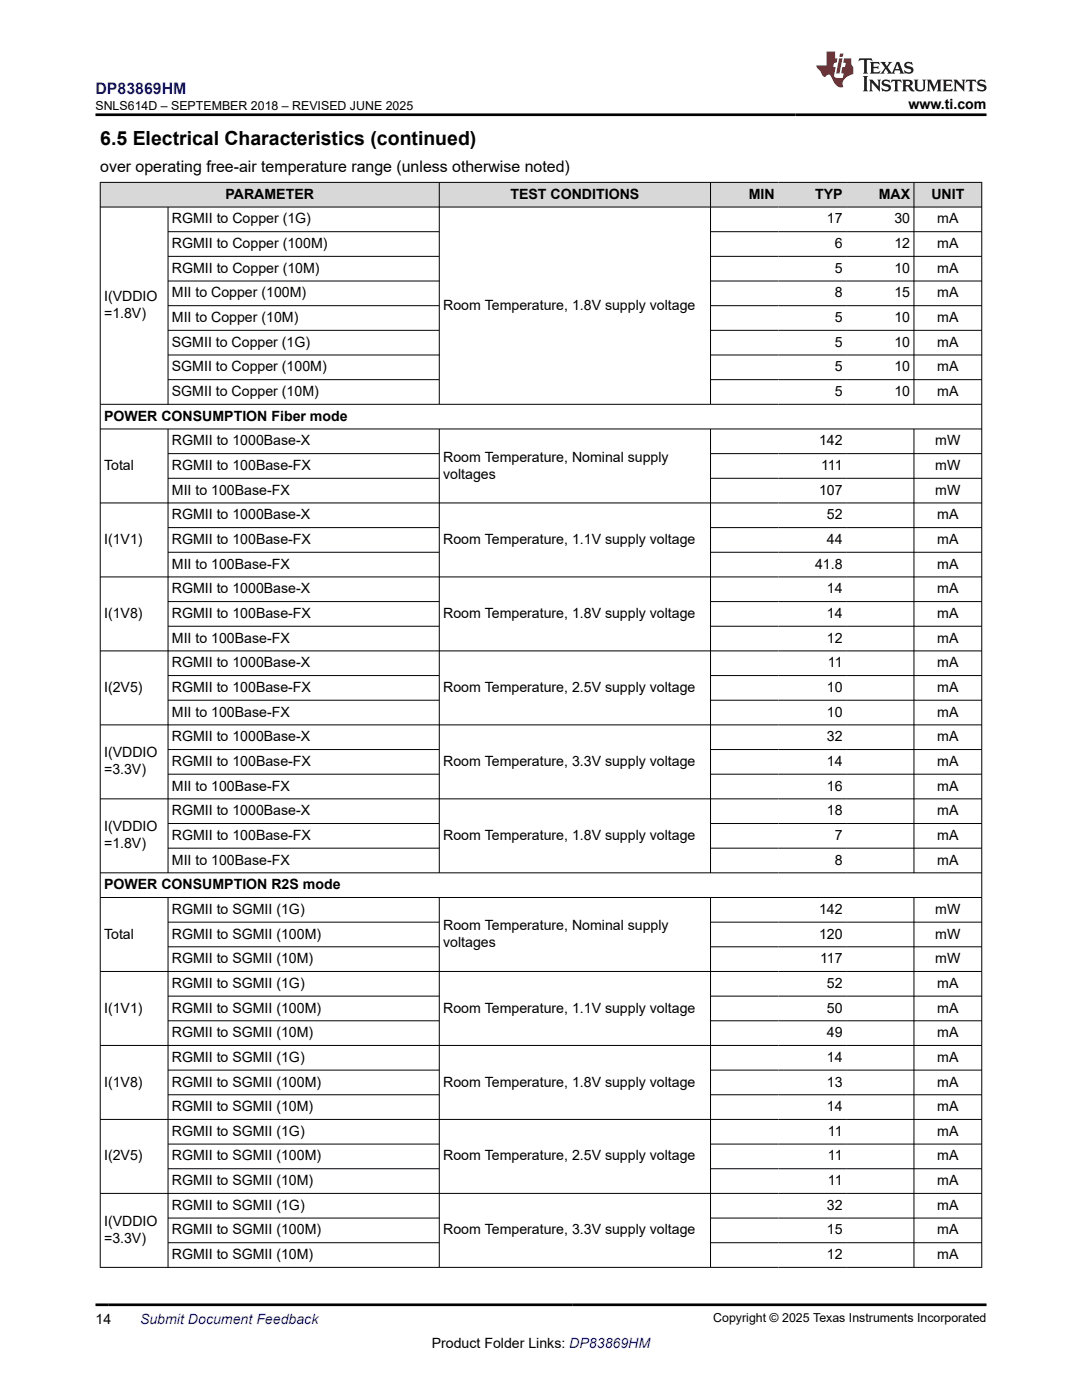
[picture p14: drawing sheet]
<svg xmlns="http://www.w3.org/2000/svg" width="216mm" height="279mm" viewBox="0 0 216 279" stroke-linecap="round" stroke-linejoin="round" font-family="sans-serif">
<defs><g id="words">
<text font-size="3.9" x="20" y="28.8">6.5 Electrical Characteristics (continued)</text>
<text font-size="3.2" fill="#00f" x="19.1" y="18.7">DP83869HM</text>
<text font-size="3.2" x="20" y="34.3">over operating free-air temperature range (unless otherwise noted)</text>
<g font-size="2.8">
<text x="181.3" y="21.8">www.ti.com</text>
<text x="45" y="39.7">PARAMETER</text>
<text x="101.9" y="39.7">TEST CONDITIONS</text>
<text x="149.4" y="39.7">MIN</text>
<text x="162.6" y="39.7">TYP</text>
<text x="175.3" y="39.7">MAX</text>
<text x="185.8" y="39.7">UNIT</text>
<text x="34.3" y="44.6">RGMII to Copper (1G)</text>
<text x="165" y="44.6">17</text>
<text x="178.5" y="44.6">30</text>
<text x="187" y="44.6">mA</text>
<text x="34.3" y="49.5">RGMII to Copper (100M)</text>
<text x="166.6" y="49.5">6</text>
<text x="178.5" y="49.5">12</text>
<text x="187" y="49.5">mA</text>
<text x="34.3" y="54.4">RGMII to Copper (10M)</text>
<text x="34.3" y="59.4">MII to Copper (100M)</text>
<text x="166.6" y="54.4">5</text>
<text x="166.6" y="59.4">8</text>
<text x="178.5" y="54.4">10</text>
<text x="178.5" y="59.4">15</text>
<text x="187" y="54.4">mA</text>
<text x="187" y="59.4">mA</text>
<text x="20.8" y="60.1">I(VDDIO</text>
<text x="20.8" y="63.5">=1.8V)</text>
<text x="34.3" y="64.3">MII to Copper (10M)</text>
<text x="88.4" y="61.8">Room Temperature, 1.8V supply voltage</text>
<text x="166.6" y="64.3">5</text>
<text x="178.5" y="64.3">10</text>
<text x="187" y="64.3">mA</text>
<text x="34.3" y="69.2">SGMII to Copper (1G)</text>
<text x="166.6" y="69.2">5</text>
<text x="178.5" y="69.2">10</text>
<text x="187" y="69.2">mA</text>
<text x="34.3" y="74.1">SGMII to Copper (100M)</text>
<text x="166.6" y="74.1">5</text>
<text x="178.5" y="74.1">10</text>
<text x="187" y="74.1">mA</text>
<text x="20.8" y="84">POWER CONSUMPTION Fiber mode</text>
<text x="34.3" y="79">SGMII to Copper (10M)</text>
<text x="166.6" y="79">5</text>
<text x="178.5" y="79">10</text>
<text x="187" y="79">mA</text>
<text x="34.3" y="88.9">RGMII to 1000Base-X</text>
<text x="163.4" y="88.9">142</text>
<text x="186.6" y="88.9">mW</text>
<text x="20.8" y="93.8">Total</text>
<text x="34.3" y="93.8">RGMII to 100Base-FX</text>
<text x="88.4" y="92.1">Room Temperature, Nominal supply</text>
<text x="88.4" y="95.5">voltages</text>
<text x="163.8" y="93.8">111</text>
<text x="186.6" y="93.8">mW</text>
<text x="34.3" y="98.7">MII to 100Base-FX</text>
<text x="163.4" y="98.7">107</text>
<text x="186.6" y="98.7">mW</text>
<text x="34.3" y="103.6">RGMII to 1000Base-X</text>
<text x="165" y="103.6">52</text>
<text x="187" y="103.6">mA</text>
<text x="20.8" y="108.6">I(1V1)</text>
<text x="34.3" y="108.6">RGMII to 100Base-FX</text>
<text x="34.3" y="113.5">MII to 100Base-FX</text>
<text x="88.4" y="108.6">Room Temperature, 1.1V supply voltage</text>
<text x="162.6" y="113.5">41.8</text>
<text x="165" y="108.6">44</text>
<text x="187" y="108.6">mA</text>
<text x="187" y="113.5">mA</text>
<text x="34.3" y="118.4">RGMII to 1000Base-X</text>
<text x="165" y="118.4">14</text>
<text x="187" y="118.4">mA</text>
<text x="20.8" y="123.3">I(1V8)</text>
<text x="34.3" y="123.3">RGMII to 100Base-FX</text>
<text x="88.4" y="123.3">Room Temperature, 1.8V supply voltage</text>
<text x="165" y="123.3">14</text>
<text x="187" y="123.3">mA</text>
<text x="34.3" y="128.3">MII to 100Base-FX</text>
<text x="165" y="128.3">12</text>
<text x="187" y="128.3">mA</text>
<text x="34.3" y="133.2">RGMII to 1000Base-X</text>
<text x="165.2" y="133.2">11</text>
<text x="187" y="133.2">mA</text>
<text x="20.8" y="138.1">I(2V5)</text>
<text x="34.3" y="138.1">RGMII to 100Base-FX</text>
<text x="34.3" y="143">MII to 100Base-FX</text>
<text x="88.4" y="138.1">Room Temperature, 2.5V supply voltage</text>
<text x="165" y="138.1">10</text>
<text x="165" y="143">10</text>
<text x="187" y="138.1">mA</text>
<text x="187" y="143">mA</text>
<text x="34.3" y="147.9">RGMII to 1000Base-X</text>
<text x="165" y="147.9">32</text>
<text x="187" y="147.9">mA</text>
<text x="20.8" y="151.2">I(VDDIO</text>
<text x="20.8" y="154.6">=3.3V)</text>
<text x="34.3" y="152.9">RGMII to 100Base-FX</text>
<text x="88.4" y="152.9">Room Temperature, 3.3V supply voltage</text>
<text x="165" y="152.9">14</text>
<text x="187" y="152.9">mA</text>
<text x="34.3" y="157.8">MII to 100Base-FX</text>
<text x="165" y="157.8">16</text>
<text x="187" y="157.8">mA</text>
<text x="20.8" y="165.9">I(VDDIO</text>
<text x="34.3" y="162.7">RGMII to 1000Base-X</text>
<text x="34.3" y="167.6">RGMII to 100Base-FX</text>
<text x="88.4" y="167.6">Room Temperature, 1.8V supply voltage</text>
<text x="165" y="162.7">18</text>
<text x="166.6" y="167.6">7</text>
<text x="187" y="162.7">mA</text>
<text x="187" y="167.6">mA</text>
<text x="20.8" y="169.3">=1.8V)</text>
<text x="34.3" y="172.5">MII to 100Base-FX</text>
<text x="166.6" y="172.5">8</text>
<text x="187" y="172.5">mA</text>
<text x="20.8" y="177.5">POWER CONSUMPTION R2S mode</text>
<text x="34.3" y="182.4">RGMII to SGMII (1G)</text>
<text x="88.4" y="185.6">Room Temperature, Nominal supply</text>
<text x="163.4" y="182.4">142</text>
<text x="186.6" y="182.4">mW</text>
<text x="20.8" y="187.3">Total</text>
<text x="34.3" y="187.3">RGMII to SGMII (100M)</text>
<text x="88.4" y="189">voltages</text>
<text x="163.4" y="187.3">120</text>
<text x="186.6" y="187.3">mW</text>
<text x="34.3" y="192.2">RGMII to SGMII (10M)</text>
<text x="34.3" y="197.2">RGMII to SGMII (1G)</text>
<text x="163.6" y="192.2">117</text>
<text x="165" y="197.2">52</text>
<text x="186.6" y="192.2">mW</text>
<text x="187" y="197.2">mA</text>
<text x="20.8" y="202.1">I(1V1)</text>
<text x="34.3" y="202.1">RGMII to SGMII (100M)</text>
<text x="88.4" y="202.1">Room Temperature, 1.1V supply voltage</text>
<text x="165" y="202.1">50</text>
<text x="187" y="202.1">mA</text>
<text x="34.3" y="207">RGMII to SGMII (10M)</text>
<text x="165" y="207">49</text>
<text x="187" y="207">mA</text>
<text x="34.3" y="211.9">RGMII to SGMII (1G)</text>
<text x="165" y="211.9">14</text>
<text x="187" y="211.9">mA</text>
<text x="20.8" y="216.8">I(1V8)</text>
<text x="34.3" y="216.8">RGMII to SGMII (100M)</text>
<text x="34.3" y="221.8">RGMII to SGMII (10M)</text>
<text x="88.4" y="216.8">Room Temperature, 1.8V supply voltage</text>
<text x="165" y="216.8">13</text>
<text x="165" y="221.8">14</text>
<text x="187" y="216.8">mA</text>
<text x="187" y="221.8">mA</text>
<text x="34.3" y="226.7">RGMII to SGMII (1G)</text>
<text x="165.2" y="226.7">11</text>
<text x="187" y="226.7">mA</text>
<text x="20.8" y="231.6">I(2V5)</text>
<text x="34.3" y="231.6">RGMII to SGMII (100M)</text>
<text x="88.4" y="231.6">Room Temperature, 2.5V supply voltage</text>
<text x="165.2" y="231.6">11</text>
<text x="187" y="231.6">mA</text>
<text x="34.3" y="236.5">RGMII to SGMII (10M)</text>
<text x="165.2" y="236.5">11</text>
<text x="187" y="236.5">mA</text>
<text x="20.8" y="244.7">I(VDDIO</text>
<text x="34.3" y="241.4">RGMII to SGMII (1G)</text>
<text x="165" y="241.4">32</text>
<text x="187" y="241.4">mA</text>
<text x="20.8" y="248.1">=3.3V)</text>
<text x="34.3" y="246.4">RGMII to SGMII (100M)</text>
<text x="34.3" y="251.3">RGMII to SGMII (10M)</text>
<text x="88.4" y="246.4">Room Temperature, 3.3V supply voltage</text>
<text x="165" y="246.4">15</text>
<text x="165" y="251.3">12</text>
<text x="187" y="246.4">mA</text>
<text x="187" y="251.3">mA</text>
<text x="19.1" y="264.2">14</text>
<text x="86.1" y="269">Product Folder Links: DP83869HM</text>
</g>
<text font-size="2.8" fill="#00f" x="27.9" y="264.2">Submit Document Feedback</text>
<g font-size="2.5">
<text x="19.1" y="21.9">SNLS614D – SEPTEMBER 2018 – REVISED JUNE 2025</text>
<text x="142.3" y="263.9">Copyright © 2025 Texas Instruments Incorporated</text>
</g>
</g></defs>
<g fill="#d8d8d8">
<path d="M20 36.4h175.9v4.9h-175.9z" fill-rule="evenodd"/>
<path d="M20.1 36.5h67.5v4.8h-67.5z" fill-rule="evenodd"/>
<path d="M87.7 36.5h54v4.8h-54z" fill-rule="evenodd"/>
<path d="M141.8 36.5h13.5v4.8h-13.5z" fill-rule="evenodd"/>
<path d="M155.3 36.5h13.5v4.8h-13.5z" fill-rule="evenodd"/>
<path d="M168.8 36.5h13.5v4.8h-13.5z" fill-rule="evenodd"/>
<path d="M182.4 36.5h13.4v4.8h-13.4z" fill-rule="evenodd"/>
</g>
<g fill="none" stroke="#000" stroke-width=".2">
<path d="M19.9 36.4h176.1M20 36.3v216.7M87.7 36.3v44.5M141.8 36.3v44.5M182.4 36.3v44.5M195.9 36.3v216.7M19.9 41.3h176.1M33.5 41.3v39.5M33.5 46.2h54.2M33.5 51.2h54.2M33.5 56.1h54.2M141.8 46.2h54.2"/>
<path d="M141.8 51.2h54.2M141.8 56.1h54.2M33.5 61h54.2M33.5 65.9h54.2M33.5 70.8h54.2M33.5 75.8h54.2M141.8 61h54.2M141.8 65.9h54.2M141.8 70.8h54.2M141.8 75.8h54.2M19.9 80.7h176.1M19.9 85.6h176.1"/>
<path d="M33.5 85.6v88.7M33.5 90.5h54.2M33.5 95.5h54.2M87.7 85.6v88.7M141.8 85.6v88.7M141.8 90.5h54.2M141.8 95.5h54.2M182.4 85.6v88.7M19.9 100.4h176.1M33.5 105.3h54.2M33.5 110.2h54.2M141.8 105.3h54.2"/>
<path d="M141.8 110.2h54.2M196 115.1h-176.1M33.5 120.1h54.2M33.5 125h54.2M33.5 134.8h54.2M33.5 139.7h54.2M141.8 120.1h54.2M141.8 125h54.2M141.8 134.8h54.2M141.8 139.7h54.2M196 129.9h-176.1M33.5 149.6h54.2"/>
<path d="M33.5 154.5h54.2M141.8 149.6h54.2M141.8 154.5h54.2M196 144.7h-176.1M196 159.4h-176.1M19.9 174.2h176.1M19.9 179.1h176.1M33.5 179.1v73.9M33.5 164.4h54.2M33.5 169.3h54.2M87.7 179.1v73.9M141.8 179.1v73.9"/>
<path d="M141.8 164.4h54.2M141.8 169.3h54.2M182.4 179.1v73.9M33.5 184h54.2M33.5 189h54.2M33.5 198.8h54.2M141.8 184h54.2M141.8 189h54.2M141.8 198.8h54.2M196 193.9h-176.1M33.5 203.7h54.2M33.5 213.6h54.2"/>
<path d="M33.5 218.5h54.2M141.8 203.7h54.2M141.8 213.6h54.2M141.8 218.5h54.2M196 208.6h-176.1M19.9 223.4h176.1M33.5 228.3h54.2M33.5 233.2h54.2M141.8 228.3h54.2M141.8 233.2h54.2M196 238.2h-176.1M19.9 252.9h176.1"/>
<path d="M33.5 243.1h54.2M33.5 248h54.2M141.8 243.1h54.2M141.8 248h54.2"/>
</g>
<path d="M171.5 11.6l-.2 .6 .5-.2h.6v.1v2.2l-.2 .4h1l-.2-.4v-2.2v-.1h.5l.6 .2-.2-.6zM173.6 12.4l.2 .3v1.6l-.2 .4h1.9l.1-.6a1.08 1.08 0 0 1-1.3 .2v-.7h.6l.4 .2v-.7l-.4 .2h-.6v-.5l.2-.2a1 1 0 0 1 1 .3l-.1-.5zM175.7 12.4l.9 1.1-1 1.2h.9l-.2-.2 .5-.8 .4 .8-.2 .2h1.6l-.2-.2 .2-.5h.9l.1 .5-.1 .2h.9l-.2-.4-.8-1.9h-.5l-.9 2.1-.9-1.1 .9-1h-.8l.2 .2-.4 .6-.4-.6 .2-.2zM179 12.8l.4 1h-.7zM180.7 12.5a.65 .65 0 0 0-.2 .7 .65 .65 0 0 0 .6 .5l.6 .1 .1 .3a.79 .79 0 0 1-.7 .4 .79 .79 0 0 1-.7-.5l.1 .7 .2-.1a.93 .93 0 0 0 1.1 0 .93 .93 0 0 0 .4-.9 1.46 1.46 0 0 0-1.2-.6l-.1-.3a1.09 1.09 0 0 1 1.2 .2l-.2-.6-.1 .1-.5-.2zM172.2 15.2l.2 .4v2.2l-.2 .4h1l-.2-.4v-2.2l.2-.4zM173.4 15.9l.2 .4v1.5l-.2 .4h.8l-.3-.4 .1-1.3 1.6 1.8v-2l.2-.4h-.7l.1 .2 .1 1.1-1.2-1.3zM176.2 16a.65 .65 0 0 0-.2 .8 .65 .65 0 0 0 .6 .4l.6 .2 .1 .2a.79 .79 0 0 1-.7 .4 .79 .79 0 0 1-.7-.5l.1 .7 .2-.1a.93 .93 0 0 0 1.1 .1 .93 .93 0 0 0 .4-1 1.46 1.46 0 0 0-1.2-.5l-.1-.4a1.09 1.09 0 0 1 1.2 .2l-.1-.6-.2 .1-.5-.1zM177.9 15.9l-.1 .6a.63 .63 0 0 1 .8-.3v1.6l-.3 .4h1l-.2-.4v-1.6a.66 .66 0 0 1 .8 .3l-.1-.6zM180 15.9l.2 .4v1.5l-.2 .4h1l-.2-.2-.1-.7h.5l.1 .2a.79 .79 0 0 0 1.2 .6l-1-.9a.61 .61 0 0 0 .6-.6 .61 .61 0 0 0-.5-.7zM180.8 16.2h.1a.47 .47 0 0 1 .5 .1 .47 .47 0 0 1 .1 .5l-.1 .1-.7 .1zM182.3 15.9l.2 .2a2.27 2.27 0 0 0 .4 2 1.04 1.04 0 0 0 1.7-.7v-1.3l.2-.2h-.8l.2 .4v1.1a.6 .6 0 0 1-.6 .6 .6 .6 0 0 1-.6-.6v-1.1l.3-.4zM184.9 15.9l.2 .4v1.5l-.2 .4h.8l-.3-.4v-1.4l.9 1.9 .9-1.9v1.4l-.3 .4h1l-.2-.4v-1.5l.2-.4h-.8l-.7 1.5-.6-1.5zM188.1 15.9l.2 .4v1.5l-.2 .4h1.9l.1-.6a1.09 1.09 0 0 1-1.3 .2v-.7h.6l.4 .2v-.6l-.4 .2h-.6v-.6l.2-.1a1.01 1.01 0 0 1 1 .3l-.1-.6zM190.2 15.9l.3 .4v1.5l-.3 .4h.8l-.2-.4v-1.3l1.6 1.8v-2l.2-.4h-.7l.2 .2v1.1l-1.2-1.3zM192.8 15.9l-.1 .6a.63 .63 0 0 1 .8-.3v1.6l-.3 .4h1l-.2-.4v-1.6a.66 .66 0 0 1 .8 .3l-.1-.6zM195.2 16a.65 .65 0 0 0-.2 .8 .65 .65 0 0 0 .6 .4l.6 .2 .2 .2a.79 .79 0 0 1-.7 .4 .79 .79 0 0 1-.7-.5l.1 .7 .2-.1a.93 .93 0 0 0 1 .1 .93 .93 0 0 0 .5-1 1.46 1.46 0 0 0-1.3-.5v-.4a1.09 1.09 0 0 1 1.2 .2l-.2-.6-.2 .1-.5-.1z" fill="#231f20"/>
<path d="M164.9 10.3v2.7h-2l.1 .4 .8 1a.95 .95 0 0 0 1 .9 .59 .59 0 0 1 .5-.4 .59 .59 0 0 1 .5 .3l.4 .8a1.59 1.59 0 0 0 2.1 1.4 1.61 1.61 0 0 1 1-2.3l1-.3-.1-1.5a1.59 1.59 0 0 1-.3-1.7h-1.5l-.2 .9h.6l-.2 .9h-.5l-.2 .9v.3l.4 .1-.1 .9h-.7a.73 .73 0 0 1-1-.7l.3-1.5h-.5l.1-.9h.5l.2-.9h-.5v-1.3zM167.4 11.6l-.6 3.1h.7l.6-3.1zM167.6 10.7l-.1 .6h.7l.1-.6z" fill="#ed1c24"/>
<path d="M19.1 22.9h177.8M19.1 260.4h177.8" fill="none" stroke="#000" stroke-width=".53"/>
<use href="#words"/>
</svg>
